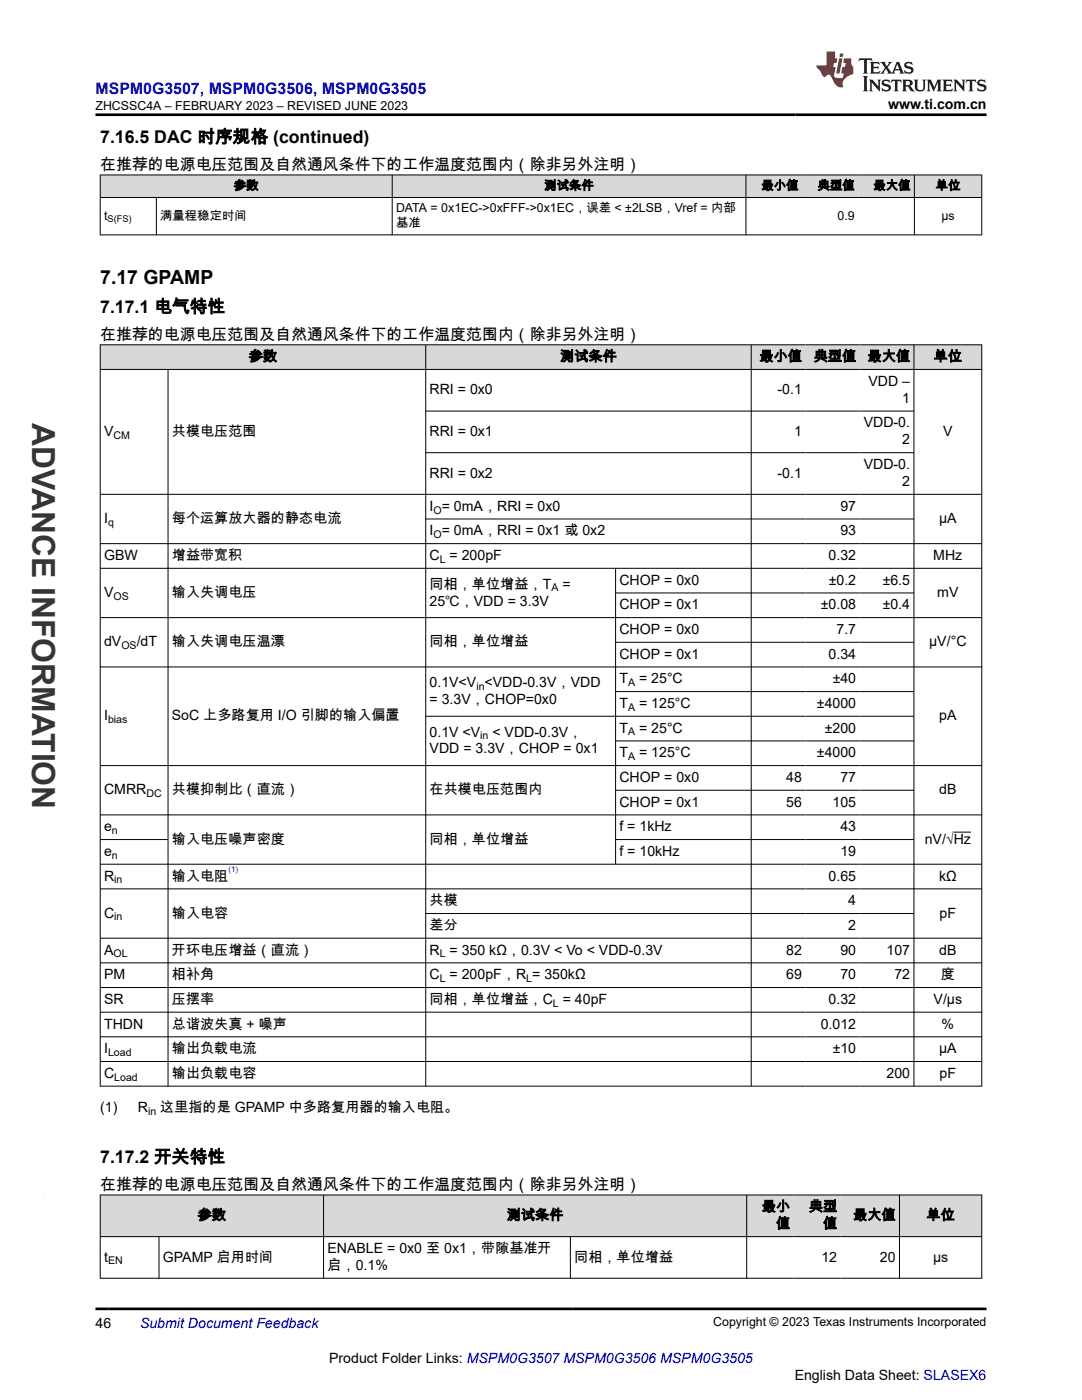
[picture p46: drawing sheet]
<svg xmlns="http://www.w3.org/2000/svg" width="216mm" height="279mm" viewBox="0 0 216 279" stroke-linecap="round" stroke-linejoin="round" font-family="sans-serif">
<defs><g id="words">
<text font-size="6.3" fill="#373435" x="6.4" y="84.5" transform="rotate(90 6.4 84.5)">ADVANCE INFORMATION</text>
<text font-size="3.9" x="20" y="56.7">7.17 GPAMP</text>
<g font-size="3.5">
<text x="20" y="28.5">7.16.5 DAC 时序规格 (continued)</text>
<text x="20" y="62.4">7.17.1 电气特性</text>
<text x="20" y="232.1">7.17.2 开关特性</text>
</g>
<text font-size="3.2" fill="#00f" x="19.1" y="18.7">MSPM0G3507, MSPM0G3506, MSPM0G3505</text>
<g font-size="3.2">
<text x="20" y="33.9">在推荐的电源电压范围及自然通风条件下的工作温度范围内（除非另外注明）</text>
<text x="20" y="67.8">在推荐的电源电压范围及自然通风条件下的工作温度范围内（除非另外注明）</text>
<text x="20" y="237.4">在推荐的电源电压范围及自然通风条件下的工作温度范围内（除非另外注明）</text>
</g>
<g font-size="2.8">
<text x="177.2" y="21.8">www.ti.com.cn</text>
<text x="49.7" y="72.1">参数</text>
<text x="111.8" y="72.1">测试条件</text>
<text x="151.5" y="72.1">最小值</text>
<text x="162.4" y="72.1">典型值</text>
<text x="173.1" y="72.1">最大值</text>
<text x="173.3" y="77">VDD –</text>
<text x="186.3" y="72.1">单位</text>
<text x="85.7" y="78.7">RRI = 0x0</text>
<text x="155.1" y="78.7">-0.1</text>
<text x="180" y="80.4">1</text>
<text x="20.8" y="87">V</text>
<text x="34.3" y="87">共模电压范围</text>
<text x="85.7" y="87">RRI = 0x1</text>
<text x="158.4" y="87">1</text>
<text x="172.3" y="85.3">VDD-0.</text>
<text x="180" y="88.7">2</text>
<text x="188.2" y="87">V</text>
<text x="85.7" y="95.3">RRI = 0x2</text>
<text x="155.1" y="95.3">-0.1</text>
<text x="172.3" y="93.6">VDD-0.</text>
<text x="85.7" y="101.9">I = 0mA，RRI = 0x0</text>
<text x="167.7" y="101.9">97</text>
<text x="180" y="97">2</text>
<text x="20.8" y="104.4">I</text>
<text x="34.3" y="104.4">每个运算放大器的静态电流</text>
<text x="85.7" y="106.8">I = 0mA，RRI = 0x1 或 0x2</text>
<text x="167.7" y="106.8">93</text>
<text x="187.4" y="104.4">µA</text>
<text x="20.8" y="111.8">GBW</text>
<text x="34.3" y="111.8">增益带宽积</text>
<text x="85.7" y="111.8">C = 200pF</text>
<text x="165.3" y="111.8">0.32</text>
<text x="186.2" y="111.8">MHz</text>
<text x="20.8" y="119.2">V</text>
<text x="34.3" y="119.2">输入失调电压</text>
<text x="85.7" y="117.5">同相，单位增益，T</text>
<text x="112.2" y="117.5">=</text>
<text x="123.6" y="116.7">CHOP = 0x0</text>
<text x="165.4" y="116.7">±0.2</text>
<text x="176.1" y="116.7">±6.5</text>
<text x="187" y="119.2">mV</text>
<text x="85.7" y="120.8">25℃，VDD = 3.3V</text>
<text x="123.6" y="121.6">CHOP = 0x1</text>
<text x="163.8" y="121.6">±0.08</text>
<text x="176.1" y="121.6">±0.4</text>
<text x="20.8" y="129">dV</text>
<text x="27.3" y="129">/dT</text>
<text x="34.3" y="129">输入失调电压温漂</text>
<text x="85.7" y="129">同相，单位增益</text>
<text x="123.6" y="126.5">CHOP = 0x0</text>
<text x="123.6" y="131.5">CHOP = 0x1</text>
<text x="165.3" y="131.5">0.34</text>
<text x="166.9" y="126.5">7.7</text>
<text x="185.4" y="129">µV/°C</text>
<text x="85.7" y="137.1">0.1V&lt;V &lt;VDD-0.3V，VDD</text>
<text x="123.6" y="136.4">T</text>
<text x="127.5" y="136.4">= 25°C</text>
<text x="166.1" y="136.4">±40</text>
<text x="20.8" y="143.8">I</text>
<text x="34.3" y="143.8">SoC 上多路复用 I/O 引脚的输入偏置</text>
<text x="85.7" y="140.5">= 3.3V，CHOP=0x0</text>
<text x="123.6" y="141.3">T</text>
<text x="127.5" y="141.3">= 125°C</text>
<text x="163" y="141.3">±4000</text>
<text x="187.4" y="143.8">pA</text>
<text x="85.7" y="147">0.1V &lt;V</text>
<text x="98.3" y="147">&lt; VDD-0.3V，</text>
<text x="123.6" y="146.2">T</text>
<text x="127.5" y="146.2">= 25°C</text>
<text x="164.6" y="146.2">±200</text>
<text x="85.7" y="150.4">VDD = 3.3V，CHOP = 0x1</text>
<text x="123.6" y="151.1">T</text>
<text x="127.5" y="151.1">= 125°C</text>
<text x="163" y="151.1">±4000</text>
<text x="20.8" y="158.5">CMRR</text>
<text x="34.3" y="158.5">共模抑制比（直流）</text>
<text x="85.7" y="158.5">在共模电压范围内</text>
<text x="123.6" y="156.1">CHOP = 0x0</text>
<text x="123.6" y="161">CHOP = 0x1</text>
<text x="156.9" y="156.1">48</text>
<text x="156.9" y="161">56</text>
<text x="166.1" y="161">105</text>
<text x="167.7" y="156.1">77</text>
<text x="187.4" y="158.5">dB</text>
<text x="20.8" y="165.9">e</text>
<text x="123.6" y="165.9">f = 1kHz</text>
<text x="167.7" y="165.9">43</text>
<text x="20.8" y="170.8">e</text>
<text x="34.3" y="168.4">输入电压噪声密度</text>
<text x="85.7" y="168.4">同相，单位增益</text>
<text x="123.6" y="170.8">f = 10kHz</text>
<text x="167.7" y="170.8">19</text>
<text x="184.5" y="168.4">nV/√Hz</text>
<text x="20.8" y="175.7">R</text>
<text x="34.3" y="175.7">输入电阻</text>
<text x="165.3" y="175.7">0.65</text>
<text x="187.4" y="175.7">kΩ</text>
<text x="20.8" y="183.1">C</text>
<text x="34.3" y="183.1">输入电容</text>
<text x="85.7" y="180.7">共模</text>
<text x="85.7" y="185.6">差分</text>
<text x="169.3" y="180.7">4</text>
<text x="169.3" y="185.6">2</text>
<text x="187.5" y="183.1">pF</text>
<text x="20.8" y="190.5">A</text>
<text x="34.3" y="190.5">开环电压增益（直流）</text>
<text x="85.7" y="190.5">R = 350 kΩ，0.3V &lt; Vo &lt; VDD-0.3V</text>
<text x="156.9" y="190.5">82</text>
<text x="167.7" y="190.5">90</text>
<text x="176.9" y="190.5">107</text>
<text x="187.4" y="190.5">dB</text>
<text x="20.8" y="195.4">PM</text>
<text x="34.3" y="195.4">相补角</text>
<text x="85.7" y="195.4">C = 200pF，R = 350kΩ</text>
<text x="156.9" y="195.4">69</text>
<text x="167.7" y="195.4">70</text>
<text x="178.5" y="195.4">72</text>
<text x="187.7" y="195.4">度</text>
<text x="20.8" y="200.4">SR</text>
<text x="34.3" y="200.4">压摆率</text>
<text x="85.7" y="200.4">同相，单位增益，C = 40pF</text>
<text x="165.3" y="200.4">0.32</text>
<text x="186.3" y="200.4">V/µs</text>
<text x="20.8" y="205.3">THDN</text>
<text x="34.3" y="205.3">总谐波失真 + 噪声</text>
<text x="163.8" y="205.3">0.012</text>
<text x="187.9" y="205.3">%</text>
<text x="20.8" y="210.2">I</text>
<text x="20.8" y="215.1">C</text>
<text x="34.3" y="210.2">输出负载电流</text>
<text x="34.3" y="215.1">输出负载电容</text>
<text x="166.1" y="210.2">±10</text>
<text x="176.9" y="215.1">200</text>
<text x="187.4" y="210.2">µA</text>
<text x="187.5" y="215.1">pF</text>
<text x="20" y="221.9">(1)</text>
<text x="27.5" y="221.9">R</text>
<text x="32" y="221.9">这里指的是 GPAMP 中多路复用器的输入电阻。</text>
<text x="39.5" y="243.5">参数</text>
<text x="101.1" y="243.5">测试条件</text>
<text x="152" y="241.8">最小</text>
<text x="154.8" y="245.1">值</text>
<text x="161.4" y="241.8">典型</text>
<text x="164.2" y="245.1">值</text>
<text x="170.2" y="243.5">最大值</text>
<text x="184.9" y="243.5">单位</text>
<text x="20.8" y="251.8">t</text>
<text x="32.5" y="251.8">GPAMP 启用时间</text>
<text x="65.3" y="250.1">ENABLE = 0x0 至 0x1，带隙基准开</text>
<text x="114.6" y="251.8">同相，单位增益</text>
<text x="163.9" y="251.8">12</text>
<text x="175.6" y="251.8">20</text>
<text x="186.2" y="251.8">µs</text>
<text x="65.3" y="253.5">启，0.1%</text>
<text x="19.1" y="265">46</text>
<text x="65.7" y="272">Product Folder Links: MSPM0G3507 MSPM0G3506 MSPM0G3505</text>
<text x="158.6" y="275.3">English Data Sheet: SLASEX6</text>
</g>
<text font-size="2.8" fill="#00f" x="27.9" y="265">Submit Document Feedback</text>
<g font-size="2.5">
<text x="19.1" y="21.9">ZHCSSC4A – FEBRUARY 2023 – REVISED JUNE 2023</text>
<text x="46.7" y="37.9">参数</text>
<text x="108.6" y="37.9">测试条件</text>
<text x="151.9" y="37.9">最小值</text>
<text x="163.1" y="37.9">典型值</text>
<text x="174.3" y="37.9">最大值</text>
<text x="186.7" y="37.9">单位</text>
<text x="20.8" y="43.9">t</text>
<text x="32" y="43.9">满量程稳定时间</text>
<text x="79" y="42.4">DATA = 0x1EC-&gt;0xFFF-&gt;0x1EC，误差 &lt; ±2LSB，Vref = 内部</text>
<text x="79" y="45.3">基准</text>
<text x="167.1" y="43.9">0.9</text>
<text x="187.8" y="43.9">µs</text>
<text x="142.3" y="264.7">Copyright © 2023 Texas Instruments Incorporated</text>
</g>
<g font-size="2.1">
<text x="22.6" y="87.6">CM</text>
<text x="21.6" y="105">q</text>
<text x="86.5" y="102.5">O</text>
<text x="86.5" y="107.4">O</text>
<text x="87.8" y="112.3">L</text>
<text x="22.6" y="119.7">OS</text>
<text x="110" y="118">A</text>
<text x="24.2" y="129.6">OS</text>
<text x="95.1" y="137.7">in</text>
<text x="125.3" y="136.9">A</text>
<text x="125.3" y="141.9">A</text>
<text x="21.6" y="144.3">bias</text>
<text x="95.8" y="147.6">in</text>
<text x="125.3" y="146.8">A</text>
<text x="125.3" y="151.7">A</text>
<text x="29.2" y="159.1">DC</text>
<text x="22.3" y="166.5">n</text>
<text x="22.3" y="171.4">n</text>
<text x="22.8" y="176.3">in</text>
<text x="22.8" y="183.7">in</text>
<text x="22.6" y="191.1">OL</text>
<text x="87.8" y="191.1">L</text>
<text x="87.8" y="196">L</text>
<text x="105" y="196">L</text>
<text x="110.3" y="200.9">L</text>
<text x="21.6" y="210.8">Load</text>
<text x="22.8" y="215.7">Load</text>
<text x="29.5" y="222.5">in</text>
<text x="21.6" y="252.3">EN</text>
</g>
<text font-size="1.9" x="21.5" y="44.4">S(FS)</text>
<text font-size="1.6" fill="#00f" x="45.6" y="174.1">(1)</text>
</g></defs>
<g fill="#d8d8d8">
<path d="M20 34.9h175.9v4.5h-175.9z" fill-rule="evenodd"/>
<path d="M20.1 35h58.1v4.4h-58.1z" fill-rule="evenodd"/>
<path d="M78.3 35h70.5v4.4h-70.5z" fill-rule="evenodd"/>
<path d="M148.9 35h11.1v4.4h-11.1z" fill-rule="evenodd"/>
<path d="M160 35h11.3v4.4h-11.3z" fill-rule="evenodd"/>
<path d="M171.3 35h11.1v4.4h-11.1z" fill-rule="evenodd"/>
<path d="M182.5 35h13.3v4.4h-13.3z" fill-rule="evenodd"/>
</g>
<path d="M19.9 34.9h176.1M19.9 39.4h176.1M20 34.9v12M31.2 39.4v7.5M78.3 34.9v12M148.8 34.9v12M182.5 34.9v12M195.9 34.9v12M19.9 46.9h176.1" fill="none" stroke="#000" stroke-width=".2"/>
<g fill="#d8d8d8">
<path d="M20 68.8h175.9v4.9h-175.9z" fill-rule="evenodd"/>
<path d="M20.1 68.9h64.8v4.8h-64.8z" fill-rule="evenodd"/>
<path d="M85 68.9h64.8v4.8h-64.8z" fill-rule="evenodd"/>
<path d="M150 68.9h10.7v4.8h-10.7z" fill-rule="evenodd"/>
<path d="M160.7 68.9h10.8v4.8h-10.8z" fill-rule="evenodd"/>
<path d="M171.5 68.9h10.8v4.8h-10.8z" fill-rule="evenodd"/>
<path d="M182.4 68.9h13.4v4.8h-13.4z" fill-rule="evenodd"/>
</g>
<g fill="none" stroke="#000" stroke-width=".2">
<path d="M19.9 68.8h176.1M19.9 73.7h176.1M20 68.7v148.1M33.5 73.7v143.1M84.9 68.7v148.1M149.9 68.7v148.1M182.4 68.7v148.1M195.9 68.7v148.1M19.9 98.7h176.1M84.9 82h97.5M84.9 90.3h97.5M19.9 108.5h176.1"/>
<path d="M19.9 113.4h176.1M84.9 103.6h97.5M122.8 113.4v59.1M122.8 118.3h59.6M19.9 123.3h176.1M19.9 133.1h176.1M122.8 128.2h59.6M122.8 138h59.6M19.9 152.8h176.1M122.8 147.9h59.6M122.8 157.7h59.6M182.4 142.9h-97.5"/>
<path d="M19.9 162.6h176.1M19.9 167.6h13.7M19.9 177.4h176.1M122.8 167.6h59.6M190.3 166.1h3.5M196 172.5h-176.1M19.9 187.2h176.1M19.9 192.2h176.1M19.9 197.1h176.1M84.9 182.3h97.5M19.9 202h176.1M19.9 206.9h176.1"/>
<path d="M19.9 211.8h176.1M19.9 216.8h176.1"/>
</g>
<g fill="#d8d8d8">
<path d="M20 238.5h175.9v8.3h-175.9z" fill-rule="evenodd"/>
<path d="M20.1 238.5h44.4v8.2h-44.4z" fill-rule="evenodd"/>
<path d="M64.6 238.5h84.3v8.2h-84.3z" fill-rule="evenodd"/>
<path d="M149.1 238.5h9.3v8.2h-9.3z" fill-rule="evenodd"/>
<path d="M158.4 238.5h9.4v8.2h-9.4z" fill-rule="evenodd"/>
<path d="M167.8 238.5h11.6v8.2h-11.6z" fill-rule="evenodd"/>
<path d="M179.5 238.5h16.3v8.2h-16.3z" fill-rule="evenodd"/>
</g>
<path d="M19.9 238.5h176.1M20 238.4v16.8M64.6 238.4v16.8M149 238.4v16.8M179.5 238.4v16.8M195.9 238.4v16.8M19.9 246.8h176.1M19.9 255.1h176.1M31.7 246.8v8.4M113.8 246.8v8.4" fill="none" stroke="#000" stroke-width=".2"/>
<path d="M171.5 11.6l-.2 .6 .5-.2h.6v.1v2.2l-.2 .4h1l-.2-.4v-2.2v-.1h.5l.6 .2-.2-.6zM173.6 12.4l.2 .3v1.6l-.2 .4h1.9l.1-.6a1.08 1.08 0 0 1-1.3 .2v-.7h.6l.4 .2v-.7l-.4 .2h-.6v-.5l.2-.2a1 1 0 0 1 1 .3l-.1-.5zM175.7 12.4l.9 1.1-1 1.2h.9l-.2-.2 .5-.8 .4 .8-.2 .2h1.6l-.2-.2 .2-.5h.9l.1 .5-.1 .2h.9l-.2-.4-.8-1.9h-.5l-.9 2.1-.9-1.1 .9-1h-.8l.2 .2-.4 .6-.4-.6 .2-.2zM179 12.8l.4 1h-.7zM180.7 12.5a.65 .65 0 0 0-.2 .7 .65 .65 0 0 0 .6 .5l.6 .1 .1 .3a.79 .79 0 0 1-.7 .4 .79 .79 0 0 1-.7-.5l.1 .7 .2-.1a.93 .93 0 0 0 1.1 0 .93 .93 0 0 0 .4-.9 1.46 1.46 0 0 0-1.2-.6l-.1-.3a1.09 1.09 0 0 1 1.2 .2l-.2-.6-.1 .1-.5-.2zM172.2 15.2l.2 .4v2.2l-.2 .4h1l-.2-.4v-2.2l.2-.4zM173.4 15.9l.2 .4v1.5l-.2 .4h.8l-.3-.4 .1-1.3 1.6 1.8v-2l.2-.4h-.7l.1 .2 .1 1.1-1.2-1.3zM176.2 16a.65 .65 0 0 0-.2 .8 .65 .65 0 0 0 .6 .4l.6 .2 .1 .2a.79 .79 0 0 1-.7 .4 .79 .79 0 0 1-.7-.5l.1 .7 .2-.1a.93 .93 0 0 0 1.1 .1 .93 .93 0 0 0 .4-1 1.46 1.46 0 0 0-1.2-.5l-.1-.4a1.09 1.09 0 0 1 1.2 .2l-.1-.6-.2 .1-.5-.1zM177.9 15.9l-.1 .6a.63 .63 0 0 1 .8-.3v1.6l-.3 .4h1l-.2-.4v-1.6a.66 .66 0 0 1 .8 .3l-.1-.6zM180 15.9l.2 .4v1.5l-.2 .4h1l-.2-.2-.1-.7h.5l.1 .2a.79 .79 0 0 0 1.2 .6l-1-.9a.61 .61 0 0 0 .6-.6 .61 .61 0 0 0-.5-.7zM180.8 16.2h.1a.47 .47 0 0 1 .5 .1 .47 .47 0 0 1 .1 .5l-.1 .1-.7 .1zM182.3 15.9l.2 .2a2.27 2.27 0 0 0 .4 2 1.04 1.04 0 0 0 1.7-.7v-1.3l.2-.2h-.8l.2 .4v1.1a.6 .6 0 0 1-.6 .6 .6 .6 0 0 1-.6-.6v-1.1l.3-.4zM184.9 15.9l.2 .4v1.5l-.2 .4h.8l-.3-.4v-1.4l.9 1.9 .9-1.9v1.4l-.3 .4h1l-.2-.4v-1.5l.2-.4h-.8l-.7 1.5-.6-1.5zM188.1 15.9l.2 .4v1.5l-.2 .4h1.9l.1-.6a1.09 1.09 0 0 1-1.3 .2v-.7h.6l.4 .2v-.6l-.4 .2h-.6v-.6l.2-.1a1.01 1.01 0 0 1 1 .3l-.1-.6zM190.2 15.9l.3 .4v1.5l-.3 .4h.8l-.2-.4v-1.3l1.6 1.8v-2l.2-.4h-.7l.2 .2v1.1l-1.2-1.3zM192.8 15.9l-.1 .6a.63 .63 0 0 1 .8-.3v1.6l-.3 .4h1l-.2-.4v-1.6a.66 .66 0 0 1 .8 .3l-.1-.6zM195.2 16a.65 .65 0 0 0-.2 .8 .65 .65 0 0 0 .6 .4l.6 .2 .2 .2a.79 .79 0 0 1-.7 .4 .79 .79 0 0 1-.7-.5l.1 .7 .2-.1a.93 .93 0 0 0 1 .1 .93 .93 0 0 0 .5-1 1.46 1.46 0 0 0-1.3-.5v-.4a1.09 1.09 0 0 1 1.2 .2l-.2-.6-.2 .1-.5-.1z" fill="#231f20"/>
<path d="M164.9 10.3v2.7h-2l.1 .4 .8 1a.95 .95 0 0 0 1 .9 .59 .59 0 0 1 .5-.4 .59 .59 0 0 1 .5 .3l.4 .8a1.59 1.59 0 0 0 2.1 1.4 1.61 1.61 0 0 1 1-2.3l1-.3-.1-1.5a1.59 1.59 0 0 1-.3-1.7h-1.5l-.2 .9h.6l-.2 .9h-.5l-.2 .9v.3l.4 .1-.1 .9h-.7a.73 .73 0 0 1-1-.7l.3-1.5h-.5l.1-.9h.5l.2-.9h-.5v-1.3zM167.4 11.6l-.6 3.1h.7l.6-3.1zM167.6 10.7l-.1 .6h.7l.1-.6z" fill="#ed1c24"/>
<path d="M19.1 22.9h177.8M19.1 261.2h177.8" fill="none" stroke="#000" stroke-width=".53"/>
<path d="M8.7 6.9h.1" fill="none" stroke="#373435" stroke-width=".2"/>
<use href="#words"/>
</svg>
